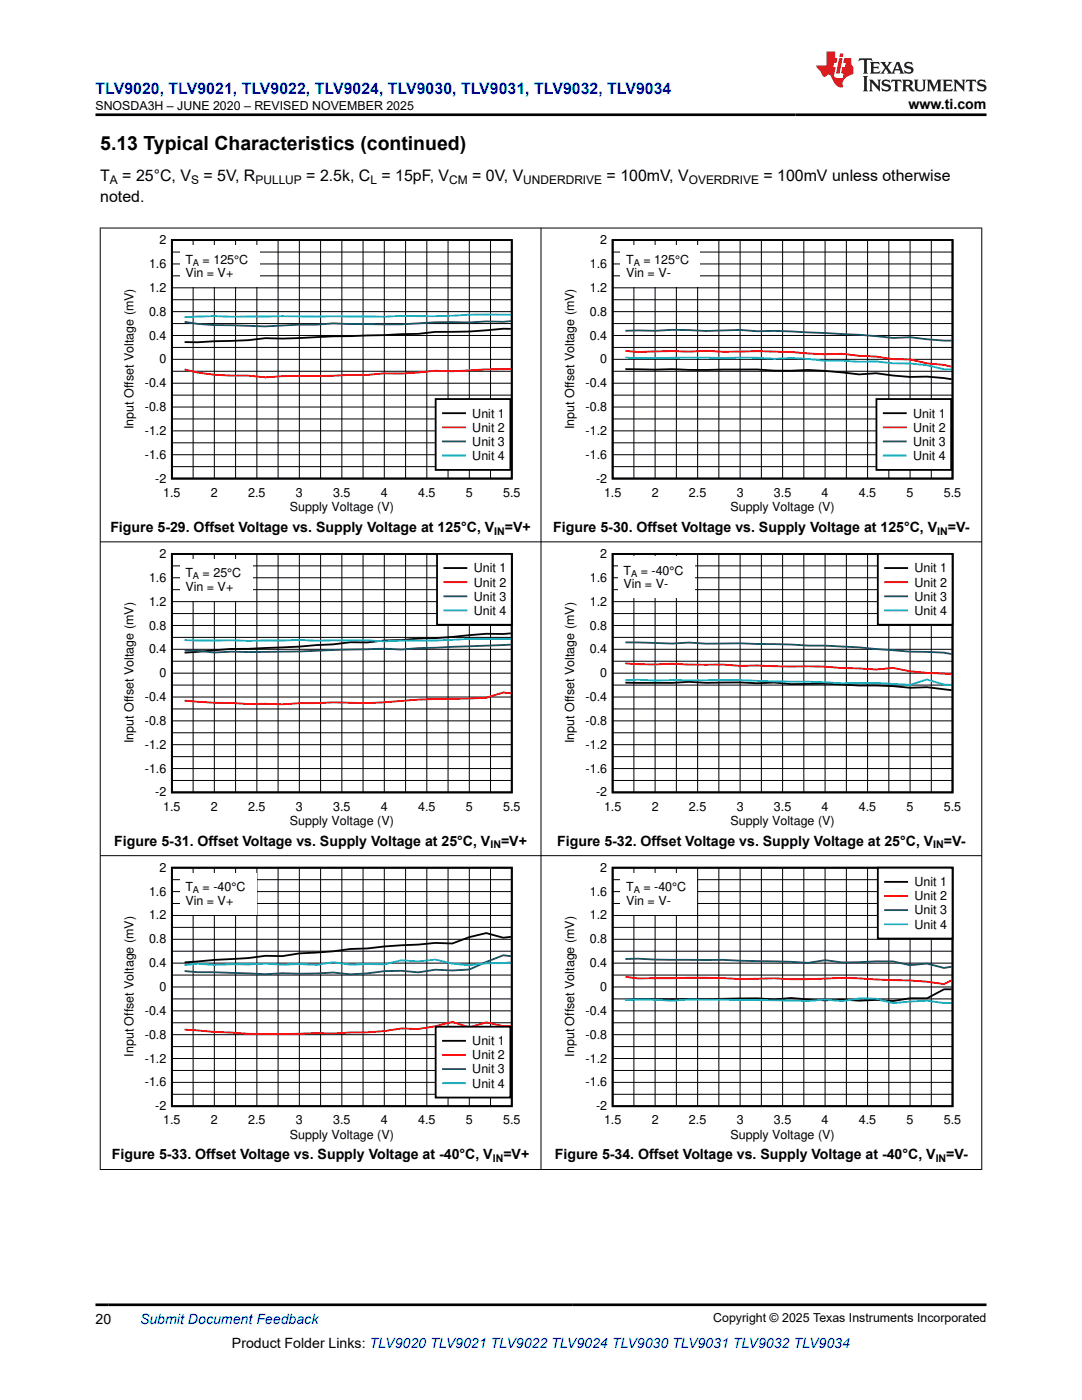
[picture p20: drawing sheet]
<svg xmlns="http://www.w3.org/2000/svg" width="216mm" height="279mm" viewBox="0 0 216 279" stroke-linecap="round" stroke-linejoin="round" font-family="sans-serif">
<defs><g id="words">
<text font-size="3.9" x="20" y="29.9">5.13 Typical Characteristics (continued)</text>
<text font-size="3.2" fill="#00f" x="19" y="18.7">TLV9020, TLV9021, TLV9022, TLV9024, TLV9030, TLV9031, TLV9032, TLV9034</text>
<g font-size="3.2">
<text x="20" y="40.3">noted.</text>
<text x="20" y="36.1">T</text>
<text x="24.4" y="36.1">= 25°C, V</text>
<text x="40.6" y="36.1">= 5V, R</text>
<text x="61.1" y="36.1">= 2.5k, C = 15pF, V</text>
<text x="94.2" y="36.1">= 0V, V</text>
<text x="121" y="36.1">= 100mV, V</text>
<text x="152.3" y="36.1">= 100mV unless otherwise</text>
</g>
<g font-size="2.8">
<text x="181.3" y="21.8">www.ti.com</text>
<text x="22" y="106.1">Figure 5-29. Offset Voltage vs. Supply Voltage at 125°C, V</text>
<text x="100.8" y="106.1">=V+</text>
<text x="110.4" y="106.1">Figure 5-30. Offset Voltage vs. Supply Voltage at 125°C, V</text>
<text x="189.1" y="106.1">=V-</text>
<text x="22.8" y="168.8">Figure 5-31. Offset Voltage vs. Supply Voltage at 25°C, V</text>
<text x="100" y="168.8">=V+</text>
<text x="111.2" y="168.8">Figure 5-32. Offset Voltage vs. Supply Voltage at 25°C, V</text>
<text x="188.4" y="168.8">=V-</text>
<text x="22.3" y="231.4">Figure 5-33. Offset Voltage vs. Supply Voltage at -40°C, V</text>
<text x="100.4" y="231.4">=V+</text>
<text x="110.7" y="231.4">Figure 5-34. Offset Voltage vs. Supply Voltage at -40°C, V</text>
<text x="188.8" y="231.4">=V-</text>
<text x="19" y="264.2">20</text>
<text x="46.3" y="269">Product Folder Links: TLV9020 TLV9021 TLV9022 TLV9024 TLV9030 TLV9031 TLV9032 TLV9034</text>
</g>
<text font-size="2.8" fill="#00f" x="27.9" y="264.2">Submit Document Feedback</text>
<g font-size="2.5">
<text x="19.1" y="21.9">SNOSDA3H – JUNE 2020 – REVISED NOVEMBER 2025</text>
<text x="29.7" y="53.5">1.6</text>
<text x="31.8" y="48.7">2</text>
<text x="37" y="52.6">T</text>
<text x="40.4" y="52.6">= 125°C</text>
<text x="117.7" y="53.5">1.6</text>
<text x="119.8" y="48.7">2</text>
<text x="124.9" y="52.6">T</text>
<text x="128.4" y="52.6">= 125°C</text>
<text x="29.7" y="58.2">1.2</text>
<text x="37" y="55.3">Vin = V+</text>
<text x="117.7" y="58.2">1.2</text>
<text x="124.9" y="55.3">Vin = V-</text>
<text x="29.7" y="63">0.8</text>
<text x="117.7" y="63">0.8</text>
<text x="29.7" y="67.8">0.4</text>
<text x="117.7" y="67.8">0.4</text>
<text x="28.9" y="77.3">-0.4</text>
<text x="31.8" y="72.5">0</text>
<text x="116.9" y="77.3">-0.4</text>
<text x="119.8" y="72.5">0</text>
<text x="28.9" y="82">-0.8</text>
<text x="94.2" y="83.3">Unit 1</text>
<text x="116.9" y="82">-0.8</text>
<text x="182.2" y="83.3">Unit 1</text>
<text x="26.6" y="85.6" transform="rotate(-90 26.6 85.6)">Input Offset Voltage (mV)</text>
<text x="28.9" y="86.8">-1.2</text>
<text x="94.2" y="86.2">Unit 2</text>
<text x="94.2" y="89">Unit 3</text>
<text x="114.6" y="85.6" transform="rotate(-90 114.6 85.6)">Input Offset Voltage (mV)</text>
<text x="116.9" y="86.8">-1.2</text>
<text x="182.2" y="86.2">Unit 2</text>
<text x="182.2" y="89">Unit 3</text>
<text x="28.9" y="91.6">-1.6</text>
<text x="94.2" y="91.8">Unit 4</text>
<text x="116.9" y="91.6">-1.6</text>
<text x="182.2" y="91.8">Unit 4</text>
<text x="31" y="96.3">-2</text>
<text x="32.6" y="99.1">1.5</text>
<text x="42.1" y="99.1">2</text>
<text x="49.5" y="99.1">2.5</text>
<text x="57.8" y="102">Supply Voltage (V)</text>
<text x="59" y="99.1">3</text>
<text x="66.5" y="99.1">3.5</text>
<text x="76" y="99.1">4</text>
<text x="83.4" y="99.1">4.5</text>
<text x="93" y="99.1">5</text>
<text x="100.4" y="99.1">5.5</text>
<text x="118.9" y="96.3">-2</text>
<text x="120.5" y="99.1">1.5</text>
<text x="130" y="99.1">2</text>
<text x="137.5" y="99.1">2.5</text>
<text x="145.8" y="102">Supply Voltage (V)</text>
<text x="147" y="99.1">3</text>
<text x="154.4" y="99.1">3.5</text>
<text x="163.9" y="99.1">4</text>
<text x="171.4" y="99.1">4.5</text>
<text x="180.9" y="99.1">5</text>
<text x="188.3" y="99.1">5.5</text>
<text x="31.8" y="111.4">2</text>
<text x="119.8" y="111.4">2</text>
<text x="29.7" y="116.1">1.6</text>
<text x="37" y="115.2">T</text>
<text x="37" y="118">Vin = V+</text>
<text x="40.4" y="115.2">= 25°C</text>
<text x="94.5" y="114.2">Unit 1</text>
<text x="94.5" y="117.1">Unit 2</text>
<text x="94.5" y="119.9">Unit 3</text>
<text x="117.7" y="116.1">1.6</text>
<text x="124.4" y="114.7">T</text>
<text x="124.4" y="117.4">Vin = V-</text>
<text x="127.9" y="114.7">= -40°C</text>
<text x="182.5" y="114.2">Unit 1</text>
<text x="182.5" y="117.1">Unit 2</text>
<text x="182.5" y="119.9">Unit 3</text>
<text x="29.7" y="125.6">0.8</text>
<text x="29.7" y="120.9">1.2</text>
<text x="94.5" y="122.7">Unit 4</text>
<text x="117.7" y="125.6">0.8</text>
<text x="117.7" y="120.9">1.2</text>
<text x="182.5" y="122.7">Unit 4</text>
<text x="29.7" y="130.4">0.4</text>
<text x="117.7" y="130.4">0.4</text>
<text x="31.8" y="135.2">0</text>
<text x="119.8" y="135.2">0</text>
<text x="28.9" y="139.9">-0.4</text>
<text x="116.9" y="139.9">-0.4</text>
<text x="26.6" y="148.3" transform="rotate(-90 26.6 148.3)">Input Offset Voltage (mV)</text>
<text x="28.9" y="149.4">-1.2</text>
<text x="28.9" y="144.7">-0.8</text>
<text x="114.6" y="148.3" transform="rotate(-90 114.6 148.3)">Input Offset Voltage (mV)</text>
<text x="116.9" y="149.4">-1.2</text>
<text x="116.9" y="144.7">-0.8</text>
<text x="28.9" y="154.2">-1.6</text>
<text x="116.9" y="154.2">-1.6</text>
<text x="31" y="159">-2</text>
<text x="32.6" y="161.8">1.5</text>
<text x="42.1" y="161.8">2</text>
<text x="49.5" y="161.8">2.5</text>
<text x="59" y="161.8">3</text>
<text x="66.5" y="161.8">3.5</text>
<text x="76" y="161.8">4</text>
<text x="83.4" y="161.8">4.5</text>
<text x="93" y="161.8">5</text>
<text x="100.4" y="161.8">5.5</text>
<text x="118.9" y="159">-2</text>
<text x="120.5" y="161.8">1.5</text>
<text x="130" y="161.8">2</text>
<text x="137.5" y="161.8">2.5</text>
<text x="147" y="161.8">3</text>
<text x="154.4" y="161.8">3.5</text>
<text x="163.9" y="161.8">4</text>
<text x="171.4" y="161.8">4.5</text>
<text x="180.9" y="161.8">5</text>
<text x="188.3" y="161.8">5.5</text>
<text x="57.8" y="164.6">Supply Voltage (V)</text>
<text x="145.8" y="164.6">Supply Voltage (V)</text>
<text x="31.8" y="174">2</text>
<text x="119.8" y="174">2</text>
<text x="29.7" y="178.7">1.6</text>
<text x="37" y="177.9">T</text>
<text x="40.4" y="177.9">= -40°C</text>
<text x="117.7" y="178.7">1.6</text>
<text x="124.9" y="177.9">T</text>
<text x="128.4" y="177.9">= -40°C</text>
<text x="182.5" y="176.9">Unit 1</text>
<text x="182.5" y="179.7">Unit 2</text>
<text x="29.7" y="183.5">1.2</text>
<text x="37" y="180.6">Vin = V+</text>
<text x="117.7" y="183.5">1.2</text>
<text x="124.9" y="180.6">Vin = V-</text>
<text x="182.5" y="182.5">Unit 3</text>
<text x="182.5" y="185.3">Unit 4</text>
<text x="29.7" y="188.3">0.8</text>
<text x="117.7" y="188.3">0.8</text>
<text x="29.7" y="193">0.4</text>
<text x="31.8" y="197.8">0</text>
<text x="117.7" y="193">0.4</text>
<text x="119.8" y="197.8">0</text>
<text x="28.9" y="202.5">-0.4</text>
<text x="116.9" y="202.5">-0.4</text>
<text x="28.9" y="207.3">-0.8</text>
<text x="94.2" y="208.6">Unit 1</text>
<text x="116.9" y="207.3">-0.8</text>
<text x="26.6" y="210.9" transform="rotate(-90 26.6 210.9)">Input Offset Voltage (mV)</text>
<text x="28.9" y="212.1">-1.2</text>
<text x="94.2" y="211.4">Unit 2</text>
<text x="94.2" y="214.2">Unit 3</text>
<text x="114.6" y="210.9" transform="rotate(-90 114.6 210.9)">Input Offset Voltage (mV)</text>
<text x="116.9" y="212.1">-1.2</text>
<text x="28.9" y="216.8">-1.6</text>
<text x="31" y="221.6">-2</text>
<text x="94.2" y="217">Unit 4</text>
<text x="116.9" y="216.8">-1.6</text>
<text x="118.9" y="221.6">-2</text>
<text x="32.6" y="224.4">1.5</text>
<text x="42.1" y="224.4">2</text>
<text x="49.5" y="224.4">2.5</text>
<text x="57.8" y="227.2">Supply Voltage (V)</text>
<text x="59" y="224.4">3</text>
<text x="66.5" y="224.4">3.5</text>
<text x="76" y="224.4">4</text>
<text x="83.4" y="224.4">4.5</text>
<text x="93" y="224.4">5</text>
<text x="100.4" y="224.4">5.5</text>
<text x="120.5" y="224.4">1.5</text>
<text x="130" y="224.4">2</text>
<text x="137.5" y="224.4">2.5</text>
<text x="145.8" y="227.2">Supply Voltage (V)</text>
<text x="147" y="224.4">3</text>
<text x="154.4" y="224.4">3.5</text>
<text x="163.9" y="224.4">4</text>
<text x="171.4" y="224.4">4.5</text>
<text x="180.9" y="224.4">5</text>
<text x="188.3" y="224.4">5.5</text>
<text x="142.3" y="263.9">Copyright © 2025 Texas Instruments Incorporated</text>
</g>
<g font-size="2.4">
<text x="21.9" y="36.7">A</text>
<text x="38.1" y="36.7">S</text>
<text x="51" y="36.7">PULLUP</text>
<text x="73.9" y="36.7">L</text>
<text x="89.6" y="36.7">CM</text>
<text x="104.4" y="36.7">UNDERDRIVE</text>
<text x="137.4" y="36.7">OVERDRIVE</text>
</g>
<g font-size="2.1">
<text x="98.6" y="106.7">IN</text>
<text x="187" y="106.7">IN</text>
<text x="97.9" y="169.3">IN</text>
<text x="186.2" y="169.3">IN</text>
<text x="98.3" y="232">IN</text>
<text x="186.7" y="232">IN</text>
</g>
<g font-size="1.9">
<text x="38.5" y="53">A</text>
<text x="126.5" y="53">A</text>
<text x="38.5" y="115.6">A</text>
<text x="125.9" y="115.1">A</text>
<text x="38.5" y="178.3">A</text>
<text x="126.5" y="178.3">A</text>
</g>
</g></defs>
<path d="M34.3 47.9h67.8v47.6h-67.8zM101.9 65.6h-1.5a94.8 94.8 0 0 1-13.5 .6l-3.4 .4-17 .5a139 139 0 0 1-13.6 .4l-3.3 .4-10.2 .4h-2.6" fill="none" stroke="#000" stroke-width=".36"/>
<g fill="none" stroke="#000" stroke-width=".2">
<path d="M34.3 59.8h67.8M34.3 57.4h67.8M34.3 55h67.8M34.3 52.7h67.8M34.3 50.3h67.8M38.5 47.9v47.6M42.8 47.9v47.6M47 47.9v47.6M51.3 47.9v47.6M55.5 47.9v47.6M59.7 47.9v47.6M64 47.9v47.6"/>
<path d="M68.2 47.9v47.6M72.4 47.9v47.6M76.7 47.9v47.6M80.9 47.9v47.6M85.2 47.9v47.6M89.4 47.9v47.6M93.6 47.9v47.6M97.9 47.9v47.6M34.3 78.9h67.8M34.3 76.5h67.8M34.3 74.1h67.8M34.3 71.7h67.8"/>
<path d="M34.3 69.3h67.8M34.3 67h67.8M34.3 64.6h67.8M34.3 62.2h67.8M34.3 93.1h67.8M34.3 90.8h67.8M34.3 88.4h67.8M34.3 86h67.8M34.3 83.6h67.8M34.3 81.2h67.8"/>
</g>
<path d="M101.9 73.6l-4.9 .1-6.8 .4-3.3-.1-6.8 .6-3.4-.1-3.4 .3-17 .3-3.4 .2-3.3-.3a43.2 43.2 0 0 1-12.8-1.3" fill="none" stroke="#f00" stroke-width=".36"/>
<path d="M101.9 64.1l-8.3 .3a105.5 105.5 0 0 0-13.5 .3h-10.2l-3.4-.2-3.4 .3h-3.4a79.6 79.6 0 0 1-13.5 .1h-3.4l-3.4-.3-2.6-.4" fill="none" stroke="#105465" stroke-width=".36"/>
<path d="M101.9 62.8h-8.3a120.9 120.9 0 0 1-13.5 .2l-3.4 .2-20.4-.1-10.1 .1-3.4-.1-6 .2" fill="none" stroke="#00bacc" stroke-width=".36"/>
<g fill="#fff">
<path d="M35.9 49h15.8v8.3h-15.8z" fill-rule="evenodd"/>
<path d="M86.9 79.6h14.9v14.2h-14.9z" fill-rule="evenodd"/>
</g>
<path d="M122.2 47.9h67.9v47.6h-67.9zM86.9 79.6h14.9v14.2h-14.9zM124.8 73.7l16.1 .1a151.5 151.5 0 0 1 13.6 .2h3.4a69.8 69.8 0 0 1 13.5 .7l3.4-.2 6.8 .7h3.4l4.9 .5M88.4 82.5h4.4" fill="none" stroke="#000" stroke-width=".36"/>
<path d="M124.8 70l2.5 .2 6.8-.1 3.4 .1 3.4-.2 3.4 .2h3.4a164.3 164.3 0 0 1 16.9 .5l3.4-.1 3.4 .4 3.4 .2 3.4 .5h3.4l3.4 .8 3.4 .3 1.5 .4M88.4 85.3h4.4" fill="none" stroke="#f00" stroke-width=".36"/>
<path d="M124.8 66h5.9l3.4-.2 6.8 .3 6.8-.3 3.4 .3 3.4-.1 16.9 .8 6.8 .6 3.4-.1 3.4 .4 4.9 .3M88.4 88.1h4.4" fill="none" stroke="#105465" stroke-width=".36"/>
<path d="M124.8 71.4l2.5 .1 23.8-.1 3.4 .2 3.4-.2 6.7 .6h3.4l3.4 .2 3.4-.1 3.4 .4h3.4l3.4 .4 3.4 .8 1.5 .1M88.4 90.9h4.4" fill="none" stroke="#00bacc" stroke-width=".36"/>
<g fill="none" stroke="#000" stroke-width=".2">
<path d="M122.2 59.8h67.9M122.2 57.4h67.9M122.2 55h67.9M122.2 52.7h67.9M122.2 50.3h67.9M126.5 47.9v47.6M130.7 47.9v47.6M135 47.9v47.6M139.2 47.9v47.6M143.4 47.9v47.6M147.7 47.9v47.6M151.9 47.9v47.6"/>
<path d="M156.2 47.9v47.6M160.4 47.9v47.6M164.6 47.9v47.6M168.9 47.9v47.6M173.1 47.9v47.6M177.4 47.9v47.6M181.6 47.9v47.6M185.8 47.9v47.6M122.2 78.9h67.9M122.2 76.5h67.9M122.2 74.1h67.9M122.2 71.7h67.9"/>
<path d="M122.2 69.3h67.9M122.2 67h67.9M122.2 64.6h67.9M122.2 62.2h67.9M122.2 93.1h67.9M122.2 90.8h67.9M122.2 88.4h67.9M122.2 86h67.9M122.2 83.6h67.9M122.2 81.2h67.9"/>
</g>
<g fill="#fff">
<path d="M123.8 49h15.9v8.3h-15.9z" fill-rule="evenodd"/>
<path d="M174.9 79.6h14.9v14.2h-14.9z" fill-rule="evenodd"/>
</g>
<path d="M174.9 79.6h14.9v14.2h-14.9zM176.3 82.5h4.4M34.3 110.5h67.8v47.6h-67.8zM101.9 126.4l-1.5 .1h-3.4a149.4 149.4 0 0 1-13.5 .9l-3.4 .3-3.4 .1-3.4 .4h-3.4l-3.4 .4-6.8 .4-10.1 .5h-3.4l-9.4 .8" fill="none" stroke="#000" stroke-width=".36"/>
<path d="M176.3 85.3h4.4M101.9 138.4l-1.5-.2-3.4 1.1-6.8 .2a119.2 119.2 0 0 0-13.5 .7l-3.4 .1-6.8-.1-10.2 .4-13.5-.3-6-.5" fill="none" stroke="#f00" stroke-width=".36"/>
<path d="M176.3 88.1h4.4M101.9 128.7l-18.4 .6-3.4 .3-3.4-.1-17 .5-13.5 .1-3.4 .1-6-.4" fill="none" stroke="#105465" stroke-width=".36"/>
<path d="M176.3 90.9h4.4M101.9 127.5h-1.5a125.5 125.5 0 0 0-13.5 .3l-10.2 .2-3.4-.2-10.2 .1-3.4-.2-10.1 .2-12.8-.2" fill="none" stroke="#00bacc" stroke-width=".36"/>
<g fill="none" stroke="#000" stroke-width=".2">
<path d="M34.3 117.7h67.8M34.3 115.3h67.8M34.3 112.9h67.8M38.5 110.5v47.7M42.8 110.5v47.7M47 110.5v47.7M51.3 110.5v47.7M55.5 110.5v47.7M59.7 110.5v47.7M64 110.5v47.7M68.2 110.5v47.7M72.4 110.5v47.7"/>
<path d="M76.7 110.5v47.7M80.9 110.5v47.7M85.2 110.5v47.7M89.4 110.5v47.7M93.6 110.5v47.7M97.9 110.5v47.7M34.3 139.1h67.8M34.3 136.7h67.8M34.3 134.3h67.8M34.3 132h67.8M34.3 129.6h67.8M34.3 127.2h67.8"/>
<path d="M34.3 124.8h67.8M34.3 122.4h67.8M34.3 120.1h67.8M34.3 155.8h67.8M34.3 153.4h67.8M34.3 151h67.8M34.3 148.6h67.8M34.3 146.2h67.8M34.3 143.9h67.8M34.3 141.5h67.8"/>
</g>
<g fill="#fff">
<path d="M35.9 111.6h14.4v8.3h-14.4z" fill-rule="evenodd"/>
<path d="M87.2 110.5h14.9v14.2h-14.9z" fill-rule="evenodd"/>
</g>
<path d="M87.2 110.5h14.9v14.2h-14.9zM88.7 113.4h4.4M122.2 110.5h67.9v47.6h-67.9zM124.8 136.2l9.3 .1 3.4-.2 3.4 .2 6.8-.1 3.4 .2 3.4-.2 3.4 .3a100.4 100.4 0 0 1 13.5 .3l6.8 .1 3.4 .4 3.4-.2 4.9 .6" fill="none" stroke="#000" stroke-width=".36"/>
<path d="M88.7 116.2h4.4M124.8 132.4l5.9 .2 3.4-.1 3.4 .1h6.8l3.4 .3 3.4-.1 3.4 .2a136 136 0 0 1 13.5 .3l6.8 .3 3.4-.3a61.5 61.5 0 0 0 11.7 1.2" fill="none" stroke="#f00" stroke-width=".36"/>
<path d="M88.7 119h4.4M124.8 128.2l9.3 .2 3.4-.2 3.4 .3 6.8-.1 13.5 .4a193.2 193.2 0 0 1 17 1l3.4 .3 6.8 .2 1.5 .2" fill="none" stroke="#105465" stroke-width=".36"/>
<path d="M88.7 121.8h4.4M124.8 135.7h2.5l3.4 .1a389.4 389.4 0 0 1 27.2 .2h3.3a116.7 116.7 0 0 0 13.6 .3l6.8 .4 3.4-1.1 3.4 1 1.5 .1" fill="none" stroke="#00bacc" stroke-width=".36"/>
<g fill="none" stroke="#000" stroke-width=".2">
<path d="M122.2 117.7h67.9M122.2 115.3h67.9M122.2 112.9h67.9M126.5 110.5v47.7M130.7 110.5v47.7M135 110.5v47.7M139.2 110.5v47.7M143.4 110.5v47.7M147.7 110.5v47.7M151.9 110.5v47.7M156.2 110.5v47.7M160.4 110.5v47.7"/>
<path d="M164.6 110.5v47.7M168.9 110.5v47.7M173.1 110.5v47.7M177.4 110.5v47.7M181.6 110.5v47.7M185.8 110.5v47.7M122.2 139.1h67.9M122.2 136.7h67.9M122.2 134.3h67.9M122.2 132h67.9M122.2 129.6h67.9M122.2 127.2h67.9"/>
<path d="M122.2 124.8h67.9M122.2 122.4h67.9M122.2 120.1h67.9M122.2 155.8h67.9M122.2 153.4h67.9M122.2 151h67.9M122.2 148.6h67.9M122.2 146.2h67.9M122.2 143.9h67.9M122.2 141.5h67.9"/>
</g>
<g fill="#fff">
<path d="M123.3 111.1h15.3v8.3h-15.3z" fill-rule="evenodd"/>
<path d="M175.2 110.5h14.9v14.2h-14.9z" fill-rule="evenodd"/>
</g>
<path d="M175.2 110.5h14.9v14.2h-14.9zM176.6 113.4h4.4M34.3 173.2h67.8v47.6h-67.8zM101.9 187l-1.5 .1-3.4-.9-3.4 .8-3.4 1.3-3.3-.1-3.4 .3-3.4 .1-6.8 .7-3.4 .1-3.4 .4-6.8 .5-3.4 .5h-3.4l-3.3 .4-12.8 .9" fill="none" stroke="#000" stroke-width=".36"/>
<path d="M176.6 116.2h4.4M101.9 204.7l-1.5 .1-3.4-.8-3.4 1-3.4-1.1-3.3 .9-3.4 .6-3.4-.1-3.4 .5-3.4 .2-13.6 .3a188.3 188.3 0 0 1-16.9-.4l-6-.4" fill="none" stroke="#f00" stroke-width=".36"/>
<path d="M176.6 119h4.4M101.9 190.8l-1.5-.2-6.8 2.9-3.4 .2-3.3-.2-3.4 .6-3.4-.4-3.4 .1-3.4 .5-3.4 .1-3.4-.3-6.8 .2-3.4-.1-3.4 .2-13.5-.4-2.6-.2" fill="none" stroke="#105465" stroke-width=".36"/>
<path d="M176.6 121.8h4.4M101.9 192.1l-4.9 .1-3.4 .4-3.4-.3-3.3-.8-3.4 .4-3.4-.2-3.4 .8h-6.8l-3.4-.5-3.4 .6-3.4-.2-3.4 .1-3.4-.2-10.1 .3-3.4-.3-2.6 .3" fill="none" stroke="#00bacc" stroke-width=".36"/>
<g fill="none" stroke="#000" stroke-width=".2">
<path d="M34.3 177.9h67.8M34.3 175.6h67.8M38.5 173.2v47.6M42.8 173.2v47.6M47 173.2v47.6M51.3 173.2v47.6M55.5 173.2v47.6M59.7 173.2v47.6M64 173.2v47.6M68.2 173.2v47.6M72.4 173.2v47.6M76.7 173.2v47.6"/>
<path d="M80.9 173.2v47.6M85.2 173.2v47.6M89.4 173.2v47.6M93.6 173.2v47.6M97.9 173.2v47.6M34.3 199.4h67.8M34.3 197h67.8M34.3 194.6h67.8M34.3 192.2h67.8M34.3 189.8h67.8M34.3 187.5h67.8M34.3 185.1h67.8"/>
<path d="M34.3 182.7h67.8M34.3 180.3h67.8M34.3 218.4h67.8M34.3 216h67.8M34.3 213.6h67.8M34.3 211.2h67.8M34.3 208.9h67.8M34.3 206.5h67.8M34.3 204.1h67.8M34.3 201.7h67.8"/>
</g>
<g fill="#fff">
<path d="M35.9 174.2h15.3v8.3h-15.3z" fill-rule="evenodd"/>
<path d="M86.9 204.9h14.9v14.1h-14.9z" fill-rule="evenodd"/>
</g>
<path d="M122.2 173.2h67.9v47.6h-67.9zM189.9 197.4h-1.5l-3.4 1.8h-3.4l-3.4 .6-3.4-.2-3.4 .1-3.4-.2-3.4 .1-6.7-.4-3.4 .3a148.3 148.3 0 0 0-13.6-.1h-13.6l-2.5 .2M86.9 204.9h14.9v14.1h-14.9zM88.4 207.7h4.4" fill="none" stroke="#000" stroke-width=".36"/>
<path d="M124.8 195l2.5 .3 6.8-.1a135.8 135.8 0 0 1 13.6 .2l6.8-.2a103.6 103.6 0 0 0 13.5 0l6.8 .3a87.6 87.6 0 0 1 13.6 .9l1.5-.8M88.4 210.5h4.4" fill="none" stroke="#f00" stroke-width=".36"/>
<path d="M124.8 191.4l19.5 .2 16.9 .6 3.4-.6 3.4 .5 10.2-.2 3.4 .7 3.4-.3 3.4 .9 1.5-.3M88.4 213.4h4.4" fill="none" stroke="#105465" stroke-width=".36"/>
<path d="M124.8 199.6l2.5-.1 6.8 .2 3.4-.2h6.8l16.9 .3 3.4-.3 3.4 .3 3.4-.5h3.4l3.4 .9 6.8-.5 3.4 .5h1.5M88.4 216.2h4.4" fill="none" stroke="#00bacc" stroke-width=".36"/>
<g fill="none" stroke="#000" stroke-width=".2">
<path d="M122.2 177.9h67.9M122.2 175.6h67.9M126.5 173.2v47.6M130.7 173.2v47.6M135 173.2v47.6M139.2 173.2v47.6M143.4 173.2v47.6M147.7 173.2v47.6M151.9 173.2v47.6M156.2 173.2v47.6M160.4 173.2v47.6M164.6 173.2v47.6"/>
<path d="M168.9 173.2v47.6M173.1 173.2v47.6M177.4 173.2v47.6M181.6 173.2v47.6M185.8 173.2v47.6M122.2 199.4h67.9M122.2 197h67.9M122.2 194.6h67.9M122.2 192.2h67.9M122.2 189.8h67.9M122.2 187.5h67.9M122.2 185.1h67.9"/>
<path d="M122.2 182.7h67.9M122.2 180.3h67.9M122.2 218.4h67.9M122.2 216h67.9M122.2 213.6h67.9M122.2 211.2h67.9M122.2 208.9h67.9M122.2 206.5h67.9M122.2 204.1h67.9M122.2 201.7h67.9"/>
</g>
<g fill="#fff">
<path d="M123.8 174.2h15.3v8.3h-15.3z" fill-rule="evenodd"/>
<path d="M175.2 173.2h14.9v14.1h-14.9z" fill-rule="evenodd"/>
</g>
<path d="M175.2 173.2h14.9v14.1h-14.9zM176.6 176h4.4" fill="none" stroke="#000" stroke-width=".36"/>
<path d="M176.6 178.8h4.4" fill="none" stroke="#f00" stroke-width=".36"/>
<path d="M176.6 181.6h4.4" fill="none" stroke="#105465" stroke-width=".36"/>
<path d="M176.6 184.5h4.4" fill="none" stroke="#00bacc" stroke-width=".36"/>
<path d="M19.9 45.5h176.1M20 45.4v188.1M107.9 45.4v188.1M195.9 45.4v188.1M19.9 108.1h176.1M19.9 170.8h176.1M19.9 233.4h176.1" fill="none" stroke="#000" stroke-width=".2"/>
<path d="M171.5 11.6l-.2 .6 .5-.2h.6v.1v2.2l-.2 .4h1l-.2-.4v-2.2v-.1h.5l.6 .2-.2-.6zM173.6 12.4l.2 .3v1.6l-.2 .4h1.9l.1-.6a1.08 1.08 0 0 1-1.3 .2v-.7h.6l.4 .2v-.7l-.4 .2h-.6v-.5l.2-.2a1 1 0 0 1 1 .3l-.1-.5zM175.7 12.4l.9 1.1-1 1.2h.9l-.2-.2 .5-.8 .4 .8-.2 .2h1.6l-.2-.2 .2-.5h.9l.1 .5-.1 .2h.9l-.2-.4-.8-1.9h-.5l-.9 2.1-.9-1.1 .9-1h-.8l.2 .2-.4 .6-.4-.6 .2-.2zM179 12.8l.4 1h-.7zM180.7 12.5a.65 .65 0 0 0-.2 .7 .65 .65 0 0 0 .6 .5l.6 .1 .1 .3a.79 .79 0 0 1-.7 .4 .79 .79 0 0 1-.7-.5l.1 .7 .2-.1a.93 .93 0 0 0 1.1 0 .93 .93 0 0 0 .4-.9 1.46 1.46 0 0 0-1.2-.6l-.1-.3a1.09 1.09 0 0 1 1.2 .2l-.2-.6-.1 .1-.5-.2zM172.2 15.2l.2 .4v2.2l-.2 .4h1l-.2-.4v-2.2l.2-.4zM173.4 15.9l.2 .4v1.5l-.2 .4h.8l-.3-.4 .1-1.3 1.6 1.8v-2l.2-.4h-.7l.1 .2 .1 1.1-1.2-1.3zM176.2 16a.65 .65 0 0 0-.2 .8 .65 .65 0 0 0 .6 .4l.6 .2 .1 .2a.79 .79 0 0 1-.7 .4 .79 .79 0 0 1-.7-.5l.1 .7 .2-.1a.93 .93 0 0 0 1.1 .1 .93 .93 0 0 0 .4-1 1.46 1.46 0 0 0-1.2-.5l-.1-.4a1.09 1.09 0 0 1 1.2 .2l-.1-.6-.2 .1-.5-.1zM177.9 15.9l-.1 .6a.63 .63 0 0 1 .8-.3v1.6l-.3 .4h1l-.2-.4v-1.6a.66 .66 0 0 1 .8 .3l-.1-.6zM180 15.9l.2 .4v1.5l-.2 .4h1l-.2-.2-.1-.7h.5l.1 .2a.79 .79 0 0 0 1.2 .6l-1-.9a.61 .61 0 0 0 .6-.6 .61 .61 0 0 0-.5-.7zM180.8 16.2h.1a.47 .47 0 0 1 .5 .1 .47 .47 0 0 1 .1 .5l-.1 .1-.7 .1zM182.3 15.9l.2 .2a2.27 2.27 0 0 0 .4 2 1.04 1.04 0 0 0 1.7-.7v-1.3l.2-.2h-.8l.2 .4v1.1a.6 .6 0 0 1-.6 .6 .6 .6 0 0 1-.6-.6v-1.1l.3-.4zM184.9 15.9l.2 .4v1.5l-.2 .4h.8l-.3-.4v-1.4l.9 1.9 .9-1.9v1.4l-.3 .4h1l-.2-.4v-1.5l.2-.4h-.8l-.7 1.5-.6-1.5zM188.1 15.9l.2 .4v1.5l-.2 .4h1.9l.1-.6a1.09 1.09 0 0 1-1.3 .2v-.7h.6l.4 .2v-.6l-.4 .2h-.6v-.6l.2-.1a1.01 1.01 0 0 1 1 .3l-.1-.6zM190.2 15.9l.3 .4v1.5l-.3 .4h.8l-.2-.4v-1.3l1.6 1.8v-2l.2-.4h-.7l.2 .2v1.1l-1.2-1.3zM192.8 15.9l-.1 .6a.63 .63 0 0 1 .8-.3v1.6l-.3 .4h1l-.2-.4v-1.6a.66 .66 0 0 1 .8 .3l-.1-.6zM195.2 16a.65 .65 0 0 0-.2 .8 .65 .65 0 0 0 .6 .4l.6 .2 .2 .2a.79 .79 0 0 1-.7 .4 .79 .79 0 0 1-.7-.5l.1 .7 .2-.1a.93 .93 0 0 0 1 .1 .93 .93 0 0 0 .5-1 1.46 1.46 0 0 0-1.3-.5v-.4a1.09 1.09 0 0 1 1.2 .2l-.2-.6-.2 .1-.5-.1z" fill="#231f20"/>
<path d="M164.9 10.3v2.7h-2l.1 .4 .8 1a.95 .95 0 0 0 1 .9 .59 .59 0 0 1 .5-.4 .59 .59 0 0 1 .5 .3l.4 .8a1.59 1.59 0 0 0 2.1 1.4 1.61 1.61 0 0 1 1-2.3l1-.3-.1-1.5a1.59 1.59 0 0 1-.3-1.7h-1.5l-.2 .9h.6l-.2 .9h-.5l-.2 .9v.3l.4 .1-.1 .9h-.7a.73 .73 0 0 1-1-.7l.3-1.5h-.5l.1-.9h.5l.2-.9h-.5v-1.3zM167.4 11.6l-.6 3.1h.7l.6-3.1zM167.6 10.7l-.1 .6h.7l.1-.6z" fill="#ed1c24"/>
<path d="M19 22.9h177.8M19 260.4h177.8" fill="none" stroke="#000" stroke-width=".53"/>
<use href="#words"/>
</svg>
